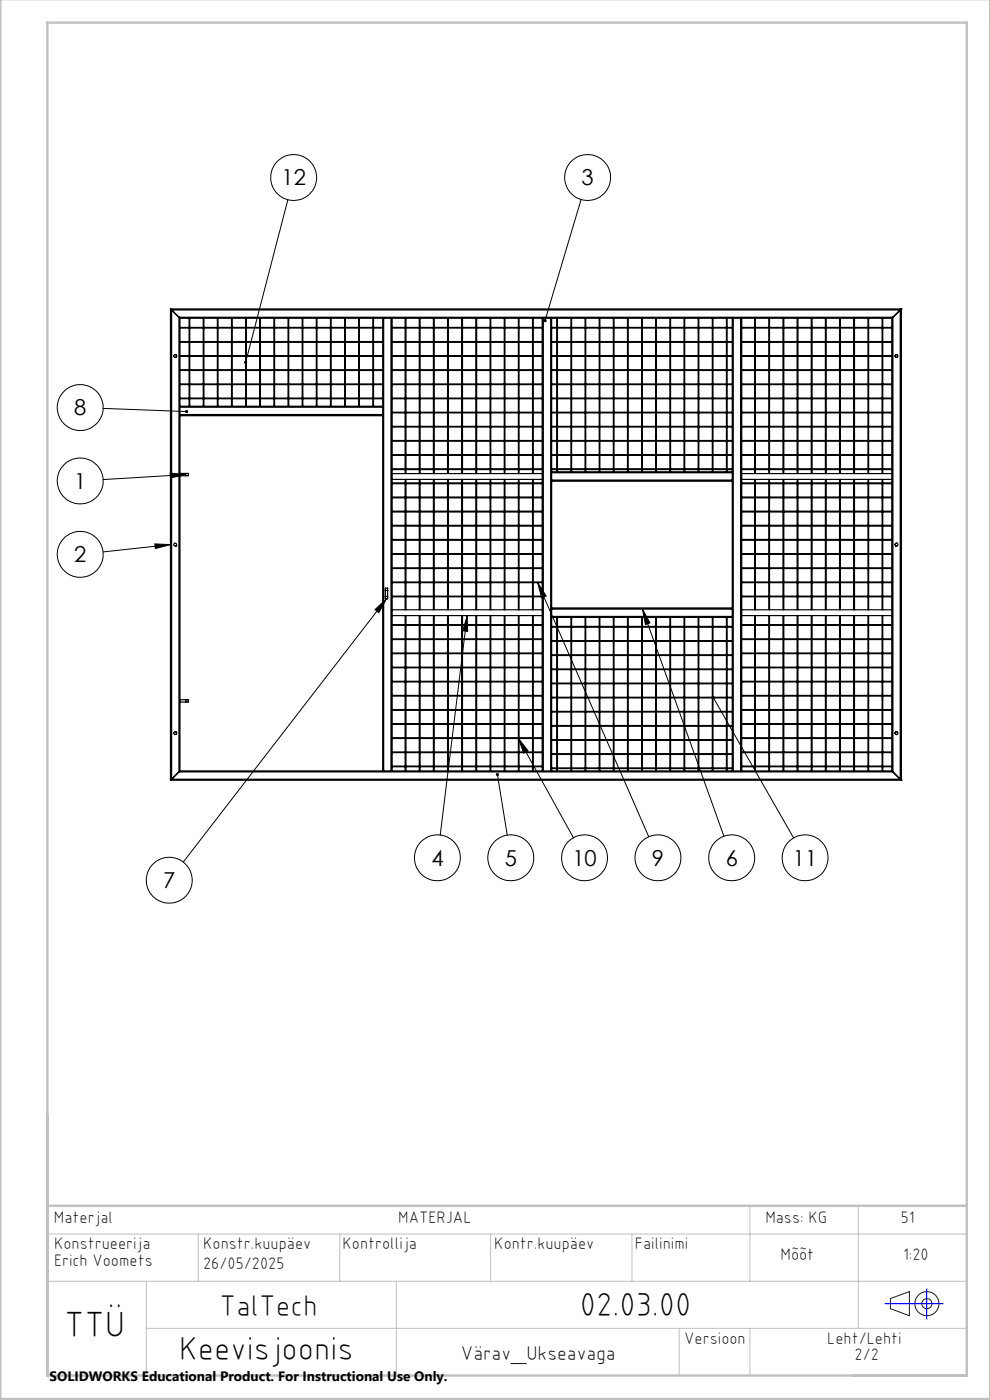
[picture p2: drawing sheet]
<svg xmlns="http://www.w3.org/2000/svg" width="210mm" height="297mm" viewBox="0 0 210 297" stroke-linecap="round" stroke-linejoin="round" font-family="sans-serif">
<defs><g id="words">
<text font-size="7.8" x="13.6" y="283.5">TTÜ</text>
<g font-size="7.1">
<text x="123" y="279.1">02.03.00</text>
<text x="38" y="288.5">Keevisjoonis</text>
</g>
<text font-size="6.3" x="46.6" y="279.1">TalTech</text>
<g font-size="4.7">
<text x="59.7" y="39.3">12</text>
<text x="123.4" y="39.3">3</text>
<text x="15.7" y="88.1">8</text>
<text x="15.7" y="103.7">1</text>
<text x="15.7" y="119.3">2</text>
<text x="91.5" y="183.7">4</text>
<text x="107.1" y="183.7">5</text>
<text x="121.4" y="183.7">10</text>
<text x="138.3" y="183.7">9</text>
<text x="153.9" y="183.7">6</text>
<text x="168.2" y="183.7">11</text>
<text x="34.6" y="188.4">7</text>
</g>
<text font-size="4.2" x="97.8" y="288.5">Värav_Ukseavaga</text>
<g font-size="3.5">
<text x="11.5" y="259.4">Materjal</text>
<text x="84.5" y="259.4">MATERJAL</text>
<text x="162.3" y="259.4">Mass: KG</text>
<text x="191.1" y="259.4">51</text>
<text x="11.5" y="265">Konstrueerija</text>
<text x="11.5" y="268.5">Erich Voomets</text>
<text x="43.1" y="269.3">26/05/2025</text>
<text x="43.1" y="265">Konstr.kuupäev</text>
<text x="72.7" y="265">Kontrollija</text>
<text x="104.9" y="265">Kontr.kuupäev</text>
<text x="134.7" y="265">Failinimi</text>
<text x="165.6" y="267.3">Mõõt</text>
<text x="191.6" y="267.3">1:20</text>
<text x="145.1" y="285.1">Versioon</text>
<text x="175.5" y="285.1">Leht/Lehti</text>
<text x="181.3" y="288.5">2/2</text>
</g>
<text font-size="2.9" x="10.5" y="292.9">SOLIDWORKS Educational Product. For Instructional Use Only.</text>
</g></defs>
<g fill="none" stroke="#000" stroke-width=".25">
<path d="M36.2 65.5l.2 .3M36.2 65.5h155M36.2 65.5v100M36.4 65.8h154.6M36.4 65.8l1.6 1.5M36.4 65.8v99.5M37.2 75.2l.3 .2-.1 .3-.2 .1M38 67.3l.2 .2M38 67.3h151.4M38 67.3v96.5M38.2 69.6h1.9M38.2 69.5h1.9"/>
<path d="M38.2 72.6h1.9M38.2 72.5h1.9M38.2 75.6h1.9M38.2 75.5h1.9M38.2 78.6h1.9M38.2 78.5h1.9M38.2 67.5v18.7M38.2 67.5h43M40.1 67.5v18.7M40.3 67.5v18.7M40.3 69.6h2.8M40.3 69.5h2.8"/>
<path d="M40.3 72.6h2.8M40.3 72.5h2.8M40.3 75.6h2.8M40.3 75.5h2.8M40.3 78.6h2.8M40.3 78.5h2.8M43.1 67.5v18.7M43.3 67.5v18.7M43.3 69.6h2.8M43.3 69.5h2.8M43.3 72.6h2.8M43.3 72.5h2.8"/>
<path d="M43.3 75.6h2.8M43.3 75.5h2.8M43.3 78.6h2.8M43.3 78.5h2.8M46.1 67.5v18.7M46.2 67.5v18.7M46.2 69.6h2.9M46.2 69.5h2.9M46.2 72.6h2.9M46.2 72.5h2.9M46.2 75.6h2.9M46.2 75.5h2.9"/>
<path d="M46.2 78.6h2.9M46.2 78.5h2.9M49.1 67.5v18.7M49.2 67.5v18.7M49.2 69.6h2.9M49.2 69.5h2.9M49.2 72.6h2.9M49.2 72.5h2.9M49.2 75.6h2.9M49.2 75.5h2.9M49.2 78.6h2.9M49.2 78.5h2.9"/>
<path d="M52.1 67.5v18.7M52.2 69.6h2.9M52.2 69.5h2.9M52.2 72.6h2.9M52.2 72.5h2.9M52.2 75.6h2.9M52.2 75.5h2.9M52.2 78.6h2.9M52.2 78.5h2.9M52.2 67.5v18.7M55.1 67.5v18.7M55.2 67.5v18.7"/>
<path d="M55.2 69.6h2.9M55.2 69.5h2.9M55.2 72.6h2.9M55.2 72.5h2.9M55.2 75.6h2.9M55.2 75.5h2.9M55.2 78.6h2.9M55.2 78.5h2.9M58.1 67.5v18.7M58.2 67.5v18.7M58.2 69.6h2.9M58.2 69.5h2.9"/>
<path d="M58.2 72.6h2.9M58.2 72.5h2.9M58.2 75.6h2.9M58.2 75.5h2.9M58.2 78.6h2.9M58.2 78.5h2.9M61.1 67.5v18.7M61.2 67.5v18.7M61.2 69.6h2.9M61.2 69.5h2.9M61.2 72.6h2.9M61.2 72.5h2.9"/>
<path d="M61.2 75.6h2.9M61.2 75.5h2.9M61.2 78.6h2.9M61.2 78.5h2.9M64.1 67.5v18.7M64.2 67.5v18.7M64.2 69.6h2.9M64.2 69.5h2.9M64.2 72.6h2.9M64.2 72.5h2.9M64.2 75.6h2.9M64.2 75.5h2.9"/>
<path d="M64.2 78.6h2.9M64.2 78.5h2.9M67.1 67.5v18.7M67.2 67.5v18.7M67.2 69.6h2.9M67.2 69.5h2.9M67.2 72.6h2.9M67.2 72.5h2.9M67.2 75.6h2.9M67.2 75.5h2.9M67.2 78.6h2.9M67.2 78.5h2.9"/>
<path d="M70.1 67.5v18.7M70.2 67.5v18.7M70.2 69.6h2.9M70.2 69.5h2.9M70.2 72.6h2.9M70.2 72.5h2.9M70.2 75.6h2.9M70.2 75.5h2.9M70.2 78.6h2.9M70.2 78.5h2.9M73.1 67.5v18.7M73.2 67.5v18.7"/>
<path d="M73.2 69.6h2.9M73.2 69.5h2.9M73.2 72.6h2.9M73.2 72.5h2.9M73.2 75.6h2.9M73.2 75.5h2.9M73.2 78.6h2.9M73.2 78.5h2.9M76.1 67.5v18.7M76.2 67.5v18.7M76.2 69.6h2.9M76.2 69.5h2.9"/>
<path d="M76.2 72.6h2.9M76.2 72.5h2.9M76.2 75.6h2.9M76.2 75.5h2.9M76.2 78.6h2.9M76.2 78.5h2.9M79.1 67.5v18.7M79.2 67.5v18.7M79.2 69.6h2M79.2 69.5h2M79.2 72.6h2M79.2 72.5h2"/>
<path d="M79.2 75.6h2M79.2 75.5h2M79.2 78.6h2M79.2 78.5h2M81.2 67.5h.2M81.2 67.5v18.7M81.4 67.5h1.5M81.4 67.5v96M82.9 67.5h.3M82.9 67.5v96M83.2 69.6h2.7M83.2 69.5h2.7"/>
<path d="M83.2 72.6h2.7M83.2 72.5h2.7M83.2 75.6h2.7M83.2 75.5h2.7M83.2 78.6h2.7M83.2 78.5h2.7M83.2 67.5h31.8M83.2 67.5v96M85.9 67.5v33M86.1 69.6h2.8M86.1 69.5h2.8M86.1 72.6h2.8"/>
<path d="M86.1 72.5h2.8M86.1 75.6h2.8M86.1 75.5h2.8M86.1 78.6h2.8M86.1 78.5h2.8M86.1 67.5v33M88.9 67.5v33M89.1 69.6h2.8M89.1 69.5h2.8M89.1 72.6h2.8M89.1 72.5h2.8M89.1 75.6h2.8"/>
<path d="M89.1 75.5h2.8M89.1 78.6h2.8M89.1 78.5h2.8M89.1 67.5v33M91.9 67.5v33M92.1 69.6h2.8M92.1 69.5h2.8M92.1 72.6h2.8M92.1 72.5h2.8M92.1 75.6h2.8M92.1 75.5h2.8M92.1 78.6h2.8"/>
<path d="M92.1 78.5h2.8M92.1 67.5v33M94.9 67.5v33M95.1 69.6h2.8M95.1 69.5h2.8M95.1 72.6h2.8M95.1 72.5h2.8M95.1 75.6h2.8M95.1 75.5h2.8M95.1 78.6h2.8M95.1 78.5h2.8M95.1 67.5v33"/>
<path d="M97.9 67.5v33M98.1 69.6h2.8M98.1 69.5h2.8M98.1 72.6h2.8M98.1 72.5h2.8M98.1 75.6h2.8M98.1 75.5h2.8M98.1 78.6h2.8M98.1 78.5h2.8M98.1 67.5v33M100.9 67.5v33M101.1 69.6h2.9"/>
<path d="M101.1 69.5h2.9M101.1 72.6h2.9M101.1 72.5h2.9M101.1 75.6h2.9M101.1 75.5h2.9M101.1 78.6h2.9M101.1 78.5h2.9M101.1 67.5v33M104 67.5v33M104.1 69.6h2.9M104.1 69.5h2.9M104.1 72.6h2.9"/>
<path d="M104.1 72.5h2.9M104.1 75.6h2.9M104.1 75.5h2.9M104.1 78.6h2.9M104.1 78.5h2.9M104.1 67.5v33M107 67.5v33M107.1 69.6h2.9M107.1 69.5h2.9M107.1 72.6h2.9M107.1 72.5h2.9M107.1 75.6h2.9"/>
<path d="M107.1 75.5h2.9M107.1 78.6h2.9M107.1 78.5h2.9M107.1 67.5v33M110 67.5v33M110.1 69.6h2.9M110.1 69.5h2.9M110.1 72.6h2.9M110.1 72.5h2.9M110.1 75.6h2.9M110.1 75.5h2.9M110.1 78.6h2.9"/>
<path d="M110.1 78.5h2.9M110.1 67.5v33M113 67.5v33M113.1 69.6h1.9M113.1 69.5h1.9M113.1 72.6h1.9M113.1 72.5h1.9M113.1 75.6h1.9M113.1 75.5h1.9M113.1 78.6h1.9M113.1 78.5h1.9M113.1 67.5v33"/>
<path d="M115 67.5h.3M115 67.5v96M115.3 67.5h1.5M115.3 67.5v96M116.8 67.5h.2M116.8 67.5v96M117 69.6h1.1M117 69.5h1.1M117 72.6h1.1M117 72.5h1.1M117 75.6h1.1M117 75.5h1.1"/>
<path d="M117 78.6h1.1M117 78.5h1.1M117 67.5v32.6M117 67.5h38.3M118.1 67.5v32.6M118.3 69.6h2.8M118.3 69.5h2.8M118.3 72.6h2.8M118.3 72.5h2.8M118.3 75.6h2.8M118.3 75.5h2.8M118.3 78.6h2.8"/>
<path d="M118.3 78.5h2.8M118.3 67.5v32.6M121.1 67.5v32.6M121.2 69.6h2.9M121.2 69.5h2.9M121.2 72.6h2.9M121.2 72.5h2.9M121.2 75.6h2.9M121.2 75.5h2.9M121.2 78.6h2.9M121.2 78.5h2.9M121.2 67.5v32.6"/>
<path d="M124.1 67.5v32.6M124.2 69.6h2.9M124.2 69.5h2.9M124.2 72.6h2.9M124.2 72.5h2.9M124.2 75.6h2.9M124.2 75.5h2.9M124.2 78.6h2.9M124.2 78.5h2.9M124.2 67.5v32.6M127.1 67.5v32.6M127.2 69.6h2.9"/>
<path d="M127.2 69.5h2.9M127.2 72.6h2.9M127.2 72.5h2.9M127.2 75.6h2.9M127.2 75.5h2.9M127.2 78.6h2.9M127.2 78.5h2.9M127.2 67.5v32.6M130.1 67.5v32.6M130.2 69.6h2.9M130.2 69.5h2.9M130.2 72.6h2.9"/>
<path d="M130.2 72.5h2.9M130.2 75.6h2.9M130.2 75.5h2.9M130.2 78.6h2.9M130.2 78.5h2.9M130.2 67.5v32.6M133.1 67.5v32.6M133.2 69.6h2.9M133.2 69.5h2.9M133.2 72.6h2.9M133.2 72.5h2.9M133.2 75.6h2.9"/>
<path d="M133.2 75.5h2.9M133.2 78.6h2.9M133.2 78.5h2.9M133.2 67.5v32.6M136.1 67.5v32.6M136.2 69.6h2.9M136.2 69.5h2.9M136.2 72.6h2.9M136.2 72.5h2.9M136.2 75.6h2.9M136.2 75.5h2.9M136.2 78.6h2.9"/>
<path d="M136.2 78.5h2.9M136.2 67.5v32.6M139.1 67.5v32.6M139.2 69.6h2.9M139.2 69.5h2.9M139.2 72.6h2.9M139.2 72.5h2.9M139.2 75.6h2.9M139.2 75.5h2.9M139.2 78.6h2.9M139.2 78.5h2.9M139.2 67.5v32.6"/>
<path d="M142.1 67.5v32.6M142.2 69.6h2.9M142.2 69.5h2.9M142.2 72.6h2.9M142.2 72.5h2.9M142.2 75.6h2.9M142.2 75.5h2.9M142.2 78.6h2.9M142.2 78.5h2.9M142.2 67.5v32.6M145.1 67.5v32.6M145.2 69.6h2.9"/>
<path d="M145.2 69.5h2.9M145.2 72.6h2.9M145.2 72.5h2.9M145.2 75.6h2.9M145.2 75.5h2.9M145.2 78.6h2.9M145.2 78.5h2.9M145.2 67.5v32.6M148.1 67.5v32.6M148.2 69.6h2.9M148.2 69.5h2.9M148.2 72.6h2.9"/>
<path d="M148.2 72.5h2.9M148.2 75.6h2.9M148.2 75.5h2.9M148.2 78.6h2.9M148.2 78.5h2.9M148.2 67.5v32.6M151.1 67.5v32.6M151.2 69.6h2.9M151.2 69.5h2.9M151.2 72.6h2.9M151.2 72.5h2.9M151.2 75.6h2.9"/>
<path d="M151.2 75.5h2.9M151.2 78.6h2.9M151.2 78.5h2.9M151.2 67.5v32.6M154.1 67.5v32.6M154.2 69.6h1.1M154.2 69.5h1.1M154.2 72.6h1.1M154.2 72.5h1.1M154.2 75.6h1.1M154.2 75.5h1.1M154.2 78.6h1.1"/>
<path d="M154.2 78.5h1.1M154.2 67.5v32.6M155.3 67.5h.2M155.3 67.5v32.6M155.5 67.5h1.6M155.5 67.5v96M157.1 67.5h.2M157.1 67.5v96M157.3 69.6h2.8M157.3 69.5h2.8M157.3 72.6h2.8M157.3 72.5h2.8"/>
<path d="M157.3 75.6h2.8M157.3 75.5h2.8M157.3 78.6h2.8M157.3 78.5h2.8M157.3 67.5h31.9M157.3 67.5v96M160.1 67.5v33M160.2 69.6h2.9M160.2 69.5h2.9M160.2 72.6h2.9M160.2 72.5h2.9M160.2 75.6h2.9"/>
<path d="M160.2 75.5h2.9M160.2 78.6h2.9M160.2 78.5h2.9M160.2 67.5v33M163.1 67.5v33M163.2 69.6h2.9M163.2 69.5h2.9M163.2 72.6h2.9M163.2 72.5h2.9M163.2 75.6h2.9M163.2 75.5h2.9M163.2 78.6h2.9"/>
<path d="M163.2 78.5h2.9M163.2 67.5v33M166.1 67.5v33M166.3 69.6h2.8M166.3 69.5h2.8M166.3 72.6h2.8M166.3 72.5h2.8M166.3 75.6h2.8M166.3 75.5h2.8M166.3 78.6h2.8M166.3 78.5h2.8M166.3 67.5v33"/>
<path d="M169.1 67.5v33M169.3 69.6h2.8M169.3 69.5h2.8M169.3 72.6h2.8M169.3 72.5h2.8M169.3 75.6h2.8M169.3 75.5h2.8M169.3 78.6h2.8M169.3 78.5h2.8M169.3 67.5v33M172.1 67.5v33M172.3 69.6h2.8"/>
<path d="M172.3 69.5h2.8M172.3 72.6h2.8M172.3 72.5h2.8M172.3 75.6h2.8M172.3 75.5h2.8M172.3 78.6h2.8M172.3 78.5h2.8M172.3 67.5v33M175.1 67.5v33M175.3 69.6h2.8M175.3 69.5h2.8M175.3 72.6h2.8"/>
<path d="M175.3 72.5h2.8M175.3 75.6h2.8M175.3 75.5h2.8M175.3 78.6h2.8M175.3 78.5h2.8M175.3 67.5v33M178.1 67.5v33M178.3 69.6h2.8M178.3 69.5h2.8M178.3 72.6h2.8M178.3 72.5h2.8M178.3 75.6h2.8"/>
<path d="M178.3 75.5h2.8M178.3 78.6h2.8M178.3 78.5h2.8M178.3 67.5v33M181.1 67.5v33M181.3 69.6h2.8M181.3 69.5h2.8M181.3 72.6h2.8M181.3 72.5h2.8M181.3 75.6h2.8M181.3 75.5h2.8M181.3 78.6h2.8"/>
<path d="M181.3 78.5h2.8M181.3 67.5v33M184.1 67.5v33M184.3 69.6h2.8M184.3 69.5h2.8M184.3 72.6h2.8M184.3 72.5h2.8M184.3 75.6h2.8M184.3 75.5h2.8M184.3 78.6h2.8M184.3 78.5h2.8M184.3 67.5v33"/>
<path d="M187.1 67.5v33M187.3 69.6h1.9M187.3 69.5h1.9M187.3 72.6h1.9M187.3 72.5h1.9M187.3 75.6h1.9M187.3 75.5h1.9M187.3 78.6h1.9M187.3 78.5h1.9M187.3 67.5v33M189.2 67.5v96M189.4 67.3l-.2 .2"/>
<path d="M189.4 67.3v96.5M190 75.8h.1M190 75.8h.2M190.2 75.2h-.1a.3 .3 0 0 0-.2 .3 .3 .3 0 0 0 .1 .3M191 65.8l-1.6 1.5M191 65.8v99.5M191.2 65.5l-.2 .3M191.2 65.5h.1M191.2 65.5v100M38.2 86.2v.2M38.2 87.9v.3M38.2 81.6h1.9"/>
<path d="M38.2 81.5h1.9M38.2 84.6h1.9M38.2 84.5h1.9M38.2 86.4h43M38.2 86.2h43M38.2 88.2h43M38.2 87.9h43M38.2 86.4v1.5M38.2 88.2v75.3M40.3 81.6h2.8M40.3 81.5h2.8M40.3 84.6h2.8"/>
<path d="M40.3 84.5h2.8M43.3 81.6h2.8M43.3 81.5h2.8M43.3 84.6h2.8M43.3 84.5h2.8M46.2 81.6h2.9M46.2 81.5h2.9M46.2 84.6h2.9M46.2 84.5h2.9M49.2 81.6h2.9M49.2 81.5h2.9M49.2 84.6h2.9"/>
<path d="M49.2 84.5h2.9M52.2 81.6h2.9M52.2 81.5h2.9M52.2 84.6h2.9M52.2 84.5h2.9M55.2 81.6h2.9M55.2 81.5h2.9M55.2 84.6h2.9M55.2 84.5h2.9M58.2 81.6h2.9M58.2 81.5h2.9M58.2 84.6h2.9"/>
<path d="M58.2 84.5h2.9M61.2 81.6h2.9M61.2 81.5h2.9M61.2 84.6h2.9M61.2 84.5h2.9M64.2 81.6h2.9M64.2 81.5h2.9M64.2 84.6h2.9M64.2 84.5h2.9M67.2 81.6h2.9M67.2 81.5h2.9M67.2 84.6h2.9"/>
<path d="M67.2 84.5h2.9M70.2 81.6h2.9M70.2 81.5h2.9M70.2 84.6h2.9M70.2 84.5h2.9M73.2 81.6h2.9M73.2 81.5h2.9M73.2 84.6h2.9M73.2 84.5h2.9M76.2 81.6h2.9M76.2 81.5h2.9M76.2 84.6h2.9"/>
<path d="M76.2 84.5h2.9M79.2 81.6h2M79.2 81.5h2M79.2 84.6h2M79.2 84.5h2M81.2 86.2v.2M81.2 87.9v.3M81.2 86.4v1.5M81.2 88.2v75.3M83.2 81.6h2.7M83.2 81.5h2.7M83.2 84.6h2.7"/>
<path d="M83.2 84.5h2.7M83.2 87.6h2.7M83.2 87.5h2.7M83.2 90.6h2.7M83.2 90.4h2.7M83.2 93.6h2.7M83.2 93.4h2.7M83.2 96.6h2.7M83.2 96.4h2.7M83.2 99.6h2.7M83.2 99.4h2.7M86.1 81.6h2.8"/>
<path d="M86.1 81.5h2.8M86.1 84.6h2.8M86.1 84.5h2.8M86.1 87.6h2.8M86.1 87.5h2.8M86.1 90.6h2.8M86.1 90.4h2.8M86.1 93.6h2.8M86.1 93.4h2.8M86.1 96.6h2.8M86.1 96.4h2.8M86.1 99.6h2.8"/>
<path d="M86.1 99.4h2.8M89.1 81.6h2.8M89.1 81.5h2.8M89.1 84.6h2.8M89.1 84.5h2.8M89.1 87.6h2.8M89.1 87.5h2.8M89.1 90.6h2.8M89.1 90.4h2.8M89.1 93.6h2.8M89.1 93.4h2.8M89.1 96.6h2.8"/>
<path d="M89.1 96.4h2.8M89.1 99.6h2.8M89.1 99.4h2.8M92.1 81.6h2.8M92.1 81.5h2.8M92.1 84.6h2.8M92.1 84.5h2.8M92.1 87.6h2.8M92.1 87.5h2.8M92.1 90.6h2.8M92.1 90.4h2.8M92.1 93.6h2.8"/>
<path d="M92.1 93.4h2.8M92.1 96.6h2.8M92.1 96.4h2.8M92.1 99.6h2.8M92.1 99.4h2.8M95.1 81.6h2.8M95.1 81.5h2.8M95.1 84.6h2.8M95.1 84.5h2.8M95.1 87.6h2.8M95.1 87.5h2.8M95.1 90.6h2.8"/>
<path d="M95.1 90.4h2.8M95.1 93.6h2.8M95.1 93.4h2.8M95.1 96.6h2.8M95.1 96.4h2.8M95.1 99.6h2.8M95.1 99.4h2.8M98.1 81.6h2.8M98.1 81.5h2.8M98.1 84.6h2.8M98.1 84.5h2.8M98.1 87.6h2.8"/>
<path d="M98.1 87.5h2.8M98.1 90.6h2.8M98.1 90.4h2.8M98.1 93.6h2.8M98.1 93.4h2.8M98.1 96.6h2.8M98.1 96.4h2.8M98.1 99.6h2.8M98.1 99.4h2.8M101.1 81.6h2.9M101.1 81.5h2.9M101.1 84.6h2.9"/>
<path d="M101.1 84.5h2.9M101.1 87.6h2.9M101.1 87.5h2.9M101.1 90.6h2.9M101.1 90.4h2.9M101.1 93.6h2.9M101.1 93.4h2.9M101.1 96.6h2.9M101.1 96.4h2.9M101.1 99.6h2.9M101.1 99.4h2.9M104.1 81.6h2.9"/>
<path d="M104.1 81.5h2.9M104.1 84.6h2.9M104.1 84.5h2.9M104.1 87.6h2.9M104.1 87.5h2.9M104.1 90.6h2.9M104.1 90.4h2.9M104.1 93.6h2.9M104.1 93.4h2.9M104.1 96.6h2.9M104.1 96.4h2.9M104.1 99.6h2.9"/>
<path d="M104.1 99.4h2.9M107.1 81.6h2.9M107.1 81.5h2.9M107.1 84.6h2.9M107.1 84.5h2.9M107.1 87.6h2.9M107.1 87.5h2.9M107.1 90.6h2.9M107.1 90.4h2.9M107.1 93.6h2.9M107.1 93.4h2.9M107.1 96.6h2.9"/>
<path d="M107.1 96.4h2.9M107.1 99.6h2.9M107.1 99.4h2.9M110.1 81.6h2.9M110.1 81.5h2.9M110.1 84.6h2.9M110.1 84.5h2.9M110.1 87.6h2.9M110.1 87.5h2.9M110.1 90.6h2.9M110.1 90.4h2.9M110.1 93.6h2.9"/>
<path d="M110.1 93.4h2.9M110.1 96.6h2.9M110.1 96.4h2.9M110.1 99.6h2.9M110.1 99.4h2.9M113.1 81.6h1.9M113.1 81.5h1.9M113.1 84.6h1.9M113.1 84.5h1.9M113.1 87.6h1.9M113.1 87.5h1.9M113.1 90.6h1.9"/>
<path d="M113.1 90.4h1.9M113.1 93.6h1.9M113.1 93.4h1.9M113.1 96.6h1.9M113.1 96.4h1.9M113.1 99.6h1.9M113.1 99.4h1.9M117 81.6h1.1M117 81.5h1.1M117 84.6h1.1M117 84.5h1.1M117 87.6h1.1"/>
<path d="M117 87.5h1.1M117 90.6h1.1M117 90.4h1.1M117 93.6h1.1M117 93.4h1.1M117 96.6h1.1M117 96.4h1.1M117 99.6h1.1M117 99.4h1.1M118.3 81.6h2.8M118.3 81.5h2.8M118.3 84.6h2.8"/>
<path d="M118.3 84.5h2.8M118.3 87.6h2.8M118.3 87.5h2.8M118.3 90.6h2.8M118.3 90.4h2.8M118.3 93.6h2.8M118.3 93.4h2.8M118.3 96.6h2.8M118.3 96.4h2.8M118.3 99.6h2.8M118.3 99.4h2.8M121.2 81.6h2.9"/>
<path d="M121.2 81.5h2.9M121.2 84.6h2.9M121.2 84.5h2.9M121.2 87.6h2.9M121.2 87.5h2.9M121.2 90.6h2.9M121.2 90.4h2.9M121.2 93.6h2.9M121.2 93.4h2.9M121.2 96.6h2.9M121.2 96.4h2.9M121.2 99.6h2.9"/>
<path d="M121.2 99.4h2.9M124.2 81.6h2.9M124.2 81.5h2.9M124.2 84.6h2.9M124.2 84.5h2.9M124.2 87.6h2.9M124.2 87.5h2.9M124.2 90.6h2.9M124.2 90.4h2.9M124.2 93.6h2.9M124.2 93.4h2.9M124.2 96.6h2.9"/>
<path d="M124.2 96.4h2.9M124.2 99.6h2.9M124.2 99.4h2.9M127.2 81.6h2.9M127.2 81.5h2.9M127.2 84.6h2.9M127.2 84.5h2.9M127.2 87.6h2.9M127.2 87.5h2.9M127.2 90.6h2.9M127.2 90.4h2.9M127.2 93.6h2.9"/>
<path d="M127.2 93.4h2.9M127.2 96.6h2.9M127.2 96.4h2.9M127.2 99.6h2.9M127.2 99.4h2.9M130.2 81.6h2.9M130.2 81.5h2.9M130.2 84.6h2.9M130.2 84.5h2.9M130.2 87.6h2.9M130.2 87.5h2.9M130.2 90.6h2.9"/>
<path d="M130.2 90.4h2.9M130.2 93.6h2.9M130.2 93.4h2.9M130.2 96.6h2.9M130.2 96.4h2.9M130.2 99.6h2.9M130.2 99.4h2.9M133.2 81.6h2.9M133.2 81.5h2.9M133.2 84.6h2.9M133.2 84.5h2.9M133.2 87.6h2.9"/>
<path d="M133.2 87.5h2.9M133.2 90.6h2.9M133.2 90.4h2.9M133.2 93.6h2.9M133.2 93.4h2.9M133.2 96.6h2.9M133.2 96.4h2.9M133.2 99.6h2.9M133.2 99.4h2.9M136.2 81.6h2.9M136.2 81.5h2.9M136.2 84.6h2.9"/>
<path d="M136.2 84.5h2.9M136.2 87.6h2.9M136.2 87.5h2.9M136.2 90.6h2.9M136.2 90.4h2.9M136.2 93.6h2.9M136.2 93.4h2.9M136.2 96.6h2.9M136.2 96.4h2.9M136.2 99.6h2.9M136.2 99.4h2.9M139.2 81.6h2.9"/>
<path d="M139.2 81.5h2.9M139.2 84.6h2.9M139.2 84.5h2.9M139.2 87.6h2.9M139.2 87.5h2.9M139.2 90.6h2.9M139.2 90.4h2.9M139.2 93.6h2.9M139.2 93.4h2.9M139.2 96.6h2.9M139.2 96.4h2.9M139.2 99.6h2.9"/>
<path d="M139.2 99.4h2.9M142.2 81.6h2.9M142.2 81.5h2.9M142.2 84.6h2.9M142.2 84.5h2.9M142.2 87.6h2.9M142.2 87.5h2.9M142.2 90.6h2.9M142.2 90.4h2.9M142.2 93.6h2.9M142.2 93.4h2.9M142.2 96.6h2.9"/>
<path d="M142.2 96.4h2.9M142.2 99.6h2.9M142.2 99.4h2.9M145.2 81.6h2.9M145.2 81.5h2.9M145.2 84.6h2.9M145.2 84.5h2.9M145.2 87.6h2.9M145.2 87.5h2.9M145.2 90.6h2.9M145.2 90.4h2.9M145.2 93.6h2.9"/>
<path d="M145.2 93.4h2.9M145.2 96.6h2.9M145.2 96.4h2.9M145.2 99.6h2.9M145.2 99.4h2.9M148.2 81.6h2.9M148.2 81.5h2.9M148.2 84.6h2.9M148.2 84.5h2.9M148.2 87.6h2.9M148.2 87.5h2.9M148.2 90.6h2.9"/>
<path d="M148.2 90.4h2.9M148.2 93.6h2.9M148.2 93.4h2.9M148.2 96.6h2.9M148.2 96.4h2.9M148.2 99.6h2.9M148.2 99.4h2.9M151.2 81.6h2.9M151.2 81.5h2.9M151.2 84.6h2.9M151.2 84.5h2.9M151.2 87.6h2.9"/>
<path d="M151.2 87.5h2.9M151.2 90.6h2.9M151.2 90.4h2.9M151.2 93.6h2.9M151.2 93.4h2.9M151.2 96.6h2.9M151.2 96.4h2.9M151.2 99.6h2.9M151.2 99.4h2.9M154.2 81.6h1.1M154.2 81.5h1.1M154.2 84.6h1.1"/>
<path d="M154.2 84.5h1.1M154.2 87.6h1.1M154.2 87.5h1.1M154.2 90.6h1.1M154.2 90.4h1.1M154.2 93.6h1.1M154.2 93.4h1.1M154.2 96.6h1.1M154.2 96.4h1.1M154.2 99.6h1.1M154.2 99.4h1.1M157.3 81.6h2.8"/>
<path d="M157.3 81.5h2.8M157.3 84.6h2.8M157.3 84.5h2.8M157.3 87.6h2.8M157.3 87.5h2.8M157.3 90.6h2.8M157.3 90.4h2.8M157.3 93.6h2.8M157.3 93.4h2.8M157.3 96.6h2.8M157.3 96.4h2.8M157.3 99.6h2.8"/>
<path d="M157.3 99.4h2.8M160.2 81.6h2.9M160.2 81.5h2.9M160.2 84.6h2.9M160.2 84.5h2.9M160.2 87.6h2.9M160.2 87.5h2.9M160.2 90.6h2.9M160.2 90.4h2.9M160.2 93.6h2.9M160.2 93.4h2.9M160.2 96.6h2.9"/>
<path d="M160.2 96.4h2.9M160.2 99.6h2.9M160.2 99.4h2.9M163.2 81.6h2.9M163.2 81.5h2.9M163.2 84.6h2.9M163.2 84.5h2.9M163.2 87.6h2.9M163.2 87.5h2.9M163.2 90.6h2.9M163.2 90.4h2.9M163.2 93.6h2.9"/>
<path d="M163.2 93.4h2.9M163.2 96.6h2.9M163.2 96.4h2.9M163.2 99.6h2.9M163.2 99.4h2.9M166.3 81.6h2.8M166.3 81.5h2.8M166.3 84.6h2.8M166.3 84.5h2.8M166.3 87.6h2.8M166.3 87.5h2.8M166.3 90.6h2.8"/>
<path d="M166.3 90.4h2.8M166.3 93.6h2.8M166.3 93.4h2.8M166.3 96.6h2.8M166.3 96.4h2.8M166.3 99.6h2.8M166.3 99.4h2.8M169.3 81.6h2.8M169.3 81.5h2.8M169.3 84.6h2.8M169.3 84.5h2.8M169.3 87.6h2.8"/>
<path d="M169.3 87.5h2.8M169.3 90.6h2.8M169.3 90.4h2.8M169.3 93.6h2.8M169.3 93.4h2.8M169.3 96.6h2.8M169.3 96.4h2.8M169.3 99.6h2.8M169.3 99.4h2.8M172.3 81.6h2.8M172.3 81.5h2.8M172.3 84.6h2.8"/>
<path d="M172.3 84.5h2.8M172.3 87.6h2.8M172.3 87.5h2.8M172.3 90.6h2.8M172.3 90.4h2.8M172.3 93.6h2.8M172.3 93.4h2.8M172.3 96.6h2.8M172.3 96.4h2.8M172.3 99.6h2.8M172.3 99.4h2.8M175.3 81.6h2.8"/>
<path d="M175.3 81.5h2.8M175.3 84.6h2.8M175.3 84.5h2.8M175.3 87.6h2.8M175.3 87.5h2.8M175.3 90.6h2.8M175.3 90.4h2.8M175.3 93.6h2.8M175.3 93.4h2.8M175.3 96.6h2.8M175.3 96.4h2.8M175.3 99.6h2.8"/>
<path d="M175.3 99.4h2.8M178.3 81.6h2.8M178.3 81.5h2.8M178.3 84.6h2.8M178.3 84.5h2.8M178.3 87.6h2.8M178.3 87.5h2.8M178.3 90.6h2.8M178.3 90.4h2.8M178.3 93.6h2.8M178.3 93.4h2.8M178.3 96.6h2.8"/>
<path d="M178.3 96.4h2.8M178.3 99.6h2.8M178.3 99.4h2.8M181.3 81.6h2.8M181.3 81.5h2.8M181.3 84.6h2.8M181.3 84.5h2.8M181.3 87.6h2.8M181.3 87.5h2.8M181.3 90.6h2.8M181.3 90.4h2.8M181.3 93.6h2.8"/>
<path d="M181.3 93.4h2.8M181.3 96.6h2.8M181.3 96.4h2.8M181.3 99.6h2.8M181.3 99.4h2.8M184.3 81.6h2.8M184.3 81.5h2.8M184.3 84.6h2.8M184.3 84.5h2.8M184.3 87.6h2.8M184.3 87.5h2.8M184.3 90.6h2.8"/>
<path d="M184.3 90.4h2.8M184.3 93.6h2.8M184.3 93.4h2.8M184.3 96.6h2.8M184.3 96.4h2.8M184.3 99.6h2.8M184.3 99.4h2.8M187.3 81.6h1.9M187.3 81.5h1.9M187.3 84.6h1.9M187.3 84.5h1.9M187.3 87.6h1.9"/>
<path d="M187.3 87.5h1.9M187.3 90.6h1.9M187.3 90.4h1.9M187.3 93.6h1.9M187.3 93.4h1.9M187.3 96.6h1.9M187.3 96.4h1.9M187.3 99.6h1.9M187.3 99.4h1.9M37.2 115.8h.1M37.3 115.8h.1M38.2 100.9h1.2"/>
<path d="M38.2 100.4h1.2M39.4 100.4h.5v.5h-.5M39.4 100.4v.5M83.2 102.6h2.7M83.2 102.4h2.7M83.2 105.6h2.7M83.2 105.4h2.7M83.2 108.6h2.7M83.2 108.4h2.7M83.2 111.6h2.7M83.2 111.4h2.7M83.2 117.6h2.7"/>
<path d="M83.2 117.5h2.7M83.2 114.6h2.7M83.2 114.4h2.7M83.2 100.5h31.8M83.2 101.7h31.8M85.9 101.7v27.7M86.1 101.7v27.7M86.1 102.6h2.8M86.1 102.4h2.8M86.1 105.6h2.8M86.1 105.4h2.8M86.1 108.6h2.8"/>
<path d="M86.1 108.4h2.8M86.1 111.6h2.8M86.1 111.4h2.8M86.1 117.6h2.8M86.1 117.5h2.8M86.1 114.6h2.8M86.1 114.4h2.8M88.9 101.7v27.7M89.1 101.7v27.7M89.1 102.6h2.8M89.1 102.4h2.8M89.1 105.6h2.8"/>
<path d="M89.1 105.4h2.8M89.1 108.6h2.8M89.1 108.4h2.8M89.1 111.6h2.8M89.1 111.4h2.8M89.1 117.6h2.8M89.1 117.5h2.8M89.1 114.6h2.8M89.1 114.4h2.8M91.9 101.7v27.7M92.1 101.7v27.7M92.1 102.6h2.8"/>
<path d="M92.1 102.4h2.8M92.1 105.6h2.8M92.1 105.4h2.8M92.1 108.6h2.8M92.1 108.4h2.8M92.1 111.6h2.8M92.1 111.4h2.8M92.1 117.6h2.8M92.1 117.5h2.8M92.1 114.6h2.8M92.1 114.4h2.8M94.9 101.7v27.7"/>
<path d="M95.1 101.7v27.7M95.1 102.6h2.8M95.1 102.4h2.8M95.1 105.6h2.8M95.1 105.4h2.8M95.1 108.6h2.8M95.1 108.4h2.8M95.1 111.6h2.8M95.1 111.4h2.8M95.1 117.6h2.8M95.1 117.5h2.8M95.1 114.6h2.8"/>
<path d="M95.1 114.4h2.8M97.9 101.7v27.7M98.1 101.7v27.7M98.1 102.6h2.8M98.1 102.4h2.8M98.1 105.6h2.8M98.1 105.4h2.8M98.1 108.6h2.8M98.1 108.4h2.8M98.1 111.6h2.8M98.1 111.4h2.8M98.1 117.6h2.8"/>
<path d="M98.1 117.5h2.8M98.1 114.6h2.8M98.1 114.4h2.8M100.9 101.7v27.7M101.1 101.7v27.7M101.1 102.6h2.9M101.1 102.4h2.9M101.1 105.6h2.9M101.1 105.4h2.9M101.1 108.6h2.9M101.1 108.4h2.9M101.1 111.6h2.9"/>
<path d="M101.1 111.4h2.9M101.1 117.6h2.9M101.1 117.5h2.9M101.1 114.6h2.9M101.1 114.4h2.9M104 101.7v27.7M104.1 101.7v27.7M104.1 102.6h2.9M104.1 102.4h2.9M104.1 105.6h2.9M104.1 105.4h2.9M104.1 108.6h2.9"/>
<path d="M104.1 108.4h2.9M104.1 111.6h2.9M104.1 111.4h2.9M104.1 117.6h2.9M104.1 117.5h2.9M104.1 114.6h2.9M104.1 114.4h2.9M107 101.7v27.7M107.1 101.7v27.7M107.1 102.6h2.9M107.1 102.4h2.9M107.1 105.6h2.9"/>
<path d="M107.1 105.4h2.9M107.1 108.6h2.9M107.1 108.4h2.9M107.1 111.6h2.9M107.1 111.4h2.9M107.1 117.6h2.9M107.1 117.5h2.9M107.1 114.6h2.9M107.1 114.4h2.9M110 101.7v27.7M110.1 101.7v27.7M110.1 102.6h2.9"/>
<path d="M110.1 102.4h2.9M110.1 105.6h2.9M110.1 105.4h2.9M110.1 108.6h2.9M110.1 108.4h2.9M110.1 111.6h2.9M110.1 111.4h2.9M110.1 117.6h2.9M110.1 117.5h2.9M110.1 114.6h2.9M110.1 114.4h2.9M113 101.7v27.7"/>
<path d="M113.1 101.7v27.7M113.1 102.6h1.9M113.1 102.4h1.9M113.1 105.6h1.9M113.1 105.4h1.9M113.1 108.6h1.9M113.1 108.4h1.9M113.1 111.6h1.9M113.1 111.4h1.9M113.1 117.6h1.9M113.1 117.5h1.9M113.1 114.6h1.9"/>
<path d="M113.1 114.4h1.9M117 100.1v.2M117 101.8v.3M117 100.3v1.5M117 102.1v26.9M117 100.3h38.3M117 100.1h38.3M117 101.8h38.3M117 102.1h38.3M155.3 100.1v.2M155.3 101.8v.3M155.3 100.3v1.5"/>
<path d="M155.3 102.1v26.9M157.3 102.6h2.8M157.3 102.4h2.8M157.3 105.6h2.8M157.3 105.4h2.8M157.3 108.6h2.8M157.3 108.4h2.8M157.3 111.6h2.8M157.3 111.4h2.8M157.3 117.6h2.8M157.3 117.5h2.8M157.3 114.6h2.8"/>
<path d="M157.3 114.4h2.8M157.3 100.5h31.9M157.3 101.7h31.9M160.1 101.7v27.7M160.2 101.7v27.7M160.2 102.6h2.9M160.2 102.4h2.9M160.2 105.6h2.9M160.2 105.4h2.9M160.2 108.6h2.9M160.2 108.4h2.9M160.2 111.6h2.9"/>
<path d="M160.2 111.4h2.9M160.2 117.6h2.9M160.2 117.5h2.9M160.2 114.6h2.9M160.2 114.4h2.9M163.1 101.7v27.7M163.2 101.7v27.7M163.2 102.6h2.9M163.2 102.4h2.9M163.2 105.6h2.9M163.2 105.4h2.9M163.2 108.6h2.9"/>
<path d="M163.2 108.4h2.9M163.2 111.6h2.9M163.2 111.4h2.9M163.2 117.6h2.9M163.2 117.5h2.9M163.2 114.6h2.9M163.2 114.4h2.9M166.1 101.7v27.7M166.3 101.7v27.7M166.3 102.6h2.8M166.3 102.4h2.8M166.3 105.6h2.8"/>
<path d="M166.3 105.4h2.8M166.3 108.6h2.8M166.3 108.4h2.8M166.3 111.6h2.8M166.3 111.4h2.8M166.3 117.6h2.8M166.3 117.5h2.8M166.3 114.6h2.8M166.3 114.4h2.8M169.1 101.7v27.7M169.3 101.7v27.7M169.3 102.6h2.8"/>
<path d="M169.3 102.4h2.8M169.3 105.6h2.8M169.3 105.4h2.8M169.3 108.6h2.8M169.3 108.4h2.8M169.3 111.6h2.8M169.3 111.4h2.8M169.3 117.6h2.8M169.3 117.5h2.8M169.3 114.6h2.8M169.3 114.4h2.8M172.1 101.7v27.7"/>
<path d="M172.3 101.7v27.7M172.3 102.6h2.8M172.3 102.4h2.8M172.3 105.6h2.8M172.3 105.4h2.8M172.3 108.6h2.8M172.3 108.4h2.8M172.3 111.6h2.8M172.3 111.4h2.8M172.3 117.6h2.8M172.3 117.5h2.8M172.3 114.6h2.8"/>
<path d="M172.3 114.4h2.8M175.1 101.7v27.7M175.3 101.7v27.7M175.3 102.6h2.8M175.3 102.4h2.8M175.3 105.6h2.8M175.3 105.4h2.8M175.3 108.6h2.8M175.3 108.4h2.8M175.3 111.6h2.8M175.3 111.4h2.8M175.3 117.6h2.8"/>
<path d="M175.3 117.5h2.8M175.3 114.6h2.8M175.3 114.4h2.8M178.1 101.7v27.7M178.3 101.7v27.7M178.3 102.6h2.8M178.3 102.4h2.8M178.3 105.6h2.8M178.3 105.4h2.8M178.3 108.6h2.8M178.3 108.4h2.8M178.3 111.6h2.8"/>
<path d="M178.3 111.4h2.8M178.3 117.6h2.8M178.3 117.5h2.8M178.3 114.6h2.8M178.3 114.4h2.8M181.1 101.7v27.7M181.3 101.7v27.7M181.3 102.6h2.8M181.3 102.4h2.8M181.3 105.6h2.8M181.3 105.4h2.8M181.3 108.6h2.8"/>
<path d="M181.3 108.4h2.8M181.3 111.6h2.8M181.3 111.4h2.8M181.3 117.6h2.8M181.3 117.5h2.8M181.3 114.6h2.8M181.3 114.4h2.8M184.1 101.7v27.7M184.3 101.7v27.7M184.3 102.6h2.8M184.3 102.4h2.8M184.3 105.6h2.8"/>
<path d="M184.3 105.4h2.8M184.3 108.6h2.8M184.3 108.4h2.8M184.3 111.6h2.8M184.3 111.4h2.8M184.3 117.6h2.8M184.3 117.5h2.8M184.3 114.6h2.8M184.3 114.4h2.8M187.1 101.7v27.7M187.3 101.7v27.7M187.3 102.6h1.9"/>
<path d="M187.3 102.4h1.9M187.3 105.6h1.9M187.3 105.4h1.9M187.3 108.6h1.9M187.3 108.4h1.9M187.3 111.6h1.9M187.3 111.4h1.9M187.3 117.6h1.9M187.3 117.5h1.9M187.3 114.6h1.9M187.3 114.4h1.9M190 115.8h.1"/>
<path d="M190 115.8h.2M190.2 115.2h-.1a.3 .3 0 0 0-.2 .3 .3 .3 0 0 0 .1 .3M81.7 126.5v.5h.5v-.5M81.7 125.3v-.5h.5v.5M81.7 126.5h.5M81.7 125.3v1.2M81.7 125.3h.5M82.2 125.3v1.2M83.2 132.7h2.7M83.2 132.5h2.7M83.2 135.7h2.7M83.2 135.5h2.7"/>
<path d="M83.2 138.7h2.7M83.2 138.5h2.7M83.2 126.6h2.7M83.2 126.5h2.7M83.2 120.6h2.7M83.2 120.5h2.7M83.2 123.6h2.7M83.2 123.5h2.7M83.2 129.4h31.8M83.2 130.6h31.8M85.9 130.6v32.9M86.1 132.7h2.8"/>
<path d="M86.1 132.5h2.8M86.1 135.7h2.8M86.1 135.5h2.8M86.1 138.7h2.8M86.1 138.5h2.8M86.1 130.6v32.9M86.1 126.6h2.8M86.1 126.5h2.8M86.1 120.6h2.8M86.1 120.5h2.8M86.1 123.6h2.8M86.1 123.5h2.8"/>
<path d="M88.9 130.6v32.9M89.1 132.7h2.8M89.1 132.5h2.8M89.1 135.7h2.8M89.1 135.5h2.8M89.1 138.7h2.8M89.1 138.5h2.8M89.1 130.6v32.9M89.1 126.6h2.8M89.1 126.5h2.8M89.1 120.6h2.8M89.1 120.5h2.8"/>
<path d="M89.1 123.6h2.8M89.1 123.5h2.8M91.9 130.6v32.9M92.1 132.7h2.8M92.1 132.5h2.8M92.1 135.7h2.8M92.1 135.5h2.8M92.1 138.7h2.8M92.1 138.5h2.8M92.1 130.6v32.9M92.1 126.6h2.8M92.1 126.5h2.8"/>
<path d="M92.1 120.6h2.8M92.1 120.5h2.8M92.1 123.6h2.8M92.1 123.5h2.8M94.9 130.6v32.9M95.1 132.7h2.8M95.1 132.5h2.8M95.1 135.7h2.8M95.1 135.5h2.8M95.1 138.7h2.8M95.1 138.5h2.8M95.1 130.6v32.9"/>
<path d="M95.1 126.6h2.8M95.1 126.5h2.8M95.1 120.6h2.8M95.1 120.5h2.8M95.1 123.6h2.8M95.1 123.5h2.8M97.9 130.6v32.9M98.1 132.7h2.8M98.1 132.5h2.8M98.1 135.7h2.8M98.1 135.5h2.8M98.1 138.7h2.8"/>
<path d="M98.1 138.5h2.8M98.1 130.6v32.9M98.1 126.6h2.8M98.1 126.5h2.8M98.1 120.6h2.8M98.1 120.5h2.8M98.1 123.6h2.8M98.1 123.5h2.8M100.9 130.6v32.9M101.1 132.7h2.9M101.1 132.5h2.9M101.1 135.7h2.9"/>
<path d="M101.1 135.5h2.9M101.1 138.7h2.9M101.1 138.5h2.9M101.1 130.6v32.9M101.1 126.6h2.9M101.1 126.5h2.9M101.1 120.6h2.9M101.1 120.5h2.9M101.1 123.6h2.9M101.1 123.5h2.9M104 130.6v32.9M104.1 132.7h2.9"/>
<path d="M104.1 132.5h2.9M104.1 135.7h2.9M104.1 135.5h2.9M104.1 138.7h2.9M104.1 138.5h2.9M104.1 130.6v32.9M104.1 126.6h2.9M104.1 126.5h2.9M104.1 120.6h2.9M104.1 120.5h2.9M104.1 123.6h2.9M104.1 123.5h2.9"/>
<path d="M107 130.6v32.9M107.1 132.7h2.9M107.1 132.5h2.9M107.1 135.7h2.9M107.1 135.5h2.9M107.1 138.7h2.9M107.1 138.5h2.9M107.1 130.6v32.9M107.1 126.6h2.9M107.1 126.5h2.9M107.1 120.6h2.9M107.1 120.5h2.9"/>
<path d="M107.1 123.6h2.9M107.1 123.5h2.9M110 130.6v32.9M110.1 132.7h2.9M110.1 132.5h2.9M110.1 135.7h2.9M110.1 135.5h2.9M110.1 138.7h2.9M110.1 138.5h2.9M110.1 130.6v32.9M110.1 126.6h2.9M110.1 126.5h2.9"/>
<path d="M110.1 120.6h2.9M110.1 120.5h2.9M110.1 123.6h2.9M110.1 123.5h2.9M113 130.6v32.9M113.1 132.7h1.9M113.1 132.5h1.9M113.1 135.7h1.9M113.1 135.5h1.9M113.1 138.7h1.9M113.1 138.5h1.9M113.1 130.6v32.9"/>
<path d="M113.1 126.6h1.9M113.1 126.5h1.9M113.1 120.6h1.9M113.1 120.5h1.9M113.1 123.6h1.9M113.1 123.5h1.9M117 129v.2M117 130.8v.2M117 133.1h1.1M117 132.9h1.1M117 136.1h1.1M117 135.9h1.1"/>
<path d="M117 139.1h1.1M117 138.9h1.1M117 129.2h38.3M117 129h38.3M117 130.8h38.3M117 129.2v1.6M117 131v32.5M117 131h38.3M118.1 131v32.5M118.3 131v32.5M118.3 133.1h2.8M118.3 132.9h2.8"/>
<path d="M118.3 136.1h2.8M118.3 135.9h2.8M118.3 139.1h2.8M118.3 138.9h2.8M121.1 131v32.5M121.2 131v32.5M121.2 133.1h2.9M121.2 132.9h2.9M121.2 136.1h2.9M121.2 135.9h2.9M121.2 139.1h2.9M121.2 138.9h2.9"/>
<path d="M124.1 131v32.5M124.2 131v32.5M124.2 133.1h2.9M124.2 132.9h2.9M124.2 136.1h2.9M124.2 135.9h2.9M124.2 139.1h2.9M124.2 138.9h2.9M127.1 131v32.5M127.2 131v32.5M127.2 133.1h2.9M127.2 132.9h2.9"/>
<path d="M127.2 136.1h2.9M127.2 135.9h2.9M127.2 139.1h2.9M127.2 138.9h2.9M130.1 131v32.5M130.2 131v32.5M130.2 133.1h2.9M130.2 132.9h2.9M130.2 136.1h2.9M130.2 135.9h2.9M130.2 139.1h2.9M130.2 138.9h2.9"/>
<path d="M133.1 131v32.5M133.2 131v32.5M133.2 133.1h2.9M133.2 132.9h2.9M133.2 136.1h2.9M133.2 135.9h2.9M133.2 139.1h2.9M133.2 138.9h2.9M136.1 131v32.5M136.2 131v32.5M136.2 133.1h2.9M136.2 132.9h2.9"/>
<path d="M136.2 136.1h2.9M136.2 135.9h2.9M136.2 139.1h2.9M136.2 138.9h2.9M139.1 131v32.5M139.2 131v32.5M139.2 133.1h2.9M139.2 132.9h2.9M139.2 136.1h2.9M139.2 135.9h2.9M139.2 139.1h2.9M139.2 138.9h2.9"/>
<path d="M142.1 131v32.5M142.2 131v32.5M142.2 133.1h2.9M142.2 132.9h2.9M142.2 136.1h2.9M142.2 135.9h2.9M142.2 139.1h2.9M142.2 138.9h2.9M145.1 131v32.5M145.2 131v32.5M145.2 133.1h2.9M145.2 132.9h2.9"/>
<path d="M145.2 136.1h2.9M145.2 135.9h2.9M145.2 139.1h2.9M145.2 138.9h2.9M148.1 131v32.5M148.2 131v32.5M148.2 133.1h2.9M148.2 132.9h2.9M148.2 136.1h2.9M148.2 135.9h2.9M148.2 139.1h2.9M148.2 138.9h2.9"/>
<path d="M151.1 131v32.5M151.2 131v32.5M151.2 133.1h2.9M151.2 132.9h2.9M151.2 136.1h2.9M151.2 135.9h2.9M151.2 139.1h2.9M151.2 138.9h2.9M154.1 131v32.5M154.2 131v32.5M154.2 133.1h1.1M154.2 132.9h1.1"/>
<path d="M154.2 136.1h1.1M154.2 135.9h1.1M154.2 139.1h1.1M154.2 138.9h1.1M155.3 129v.2M155.3 130.8v.2M155.3 129.2v1.6M155.3 131v32.5M157.3 132.7h2.8M157.3 132.5h2.8M157.3 135.7h2.8M157.3 135.5h2.8"/>
<path d="M157.3 138.7h2.8M157.3 138.5h2.8M157.3 126.6h2.8M157.3 126.5h2.8M157.3 120.6h2.8M157.3 120.5h2.8M157.3 123.6h2.8M157.3 123.5h2.8M157.3 129.4h31.9M157.3 130.6h31.9M160.1 130.6v32.9M160.2 132.7h2.9"/>
<path d="M160.2 132.5h2.9M160.2 135.7h2.9M160.2 135.5h2.9M160.2 138.7h2.9M160.2 138.5h2.9M160.2 130.6v32.9M160.2 126.6h2.9M160.2 126.5h2.9M160.2 120.6h2.9M160.2 120.5h2.9M160.2 123.6h2.9M160.2 123.5h2.9"/>
<path d="M163.1 130.6v32.9M163.2 132.7h2.9M163.2 132.5h2.9M163.2 135.7h2.9M163.2 135.5h2.9M163.2 138.7h2.9M163.2 138.5h2.9M163.2 130.6v32.9M163.2 126.6h2.9M163.2 126.5h2.9M163.2 120.6h2.9M163.2 120.5h2.9"/>
<path d="M163.2 123.6h2.9M163.2 123.5h2.9M166.1 130.6v32.9M166.3 132.7h2.8M166.3 132.5h2.8M166.3 135.7h2.8M166.3 135.5h2.8M166.3 138.7h2.8M166.3 138.5h2.8M166.3 130.6v32.9M166.3 126.6h2.8M166.3 126.5h2.8"/>
<path d="M166.3 120.6h2.8M166.3 120.5h2.8M166.3 123.6h2.8M166.3 123.5h2.8M169.1 130.6v32.9M169.3 132.7h2.8M169.3 132.5h2.8M169.3 135.7h2.8M169.3 135.5h2.8M169.3 138.7h2.8M169.3 138.5h2.8M169.3 130.6v32.9"/>
<path d="M169.3 126.6h2.8M169.3 126.5h2.8M169.3 120.6h2.8M169.3 120.5h2.8M169.3 123.6h2.8M169.3 123.5h2.8M172.1 130.6v32.9M172.3 132.7h2.8M172.3 132.5h2.8M172.3 135.7h2.8M172.3 135.5h2.8M172.3 138.7h2.8"/>
<path d="M172.3 138.5h2.8M172.3 130.6v32.9M172.3 126.6h2.8M172.3 126.5h2.8M172.3 120.6h2.8M172.3 120.5h2.8M172.3 123.6h2.8M172.3 123.5h2.8M175.1 130.6v32.9M175.3 132.7h2.8M175.3 132.5h2.8M175.3 135.7h2.8"/>
<path d="M175.3 135.5h2.8M175.3 138.7h2.8M175.3 138.5h2.8M175.3 130.6v32.9M175.3 126.6h2.8M175.3 126.5h2.8M175.3 120.6h2.8M175.3 120.5h2.8M175.3 123.6h2.8M175.3 123.5h2.8M178.1 130.6v32.9M178.3 132.7h2.8"/>
<path d="M178.3 132.5h2.8M178.3 135.7h2.8M178.3 135.5h2.8M178.3 138.7h2.8M178.3 138.5h2.8M178.3 130.6v32.9M178.3 126.6h2.8M178.3 126.5h2.8M178.3 120.6h2.8M178.3 120.5h2.8M178.3 123.6h2.8M178.3 123.5h2.8"/>
<path d="M181.1 130.6v32.9M181.3 132.7h2.8M181.3 132.5h2.8M181.3 135.7h2.8M181.3 135.5h2.8M181.3 138.7h2.8M181.3 138.5h2.8M181.3 130.6v32.9M181.3 126.6h2.8M181.3 126.5h2.8M181.3 120.6h2.8M181.3 120.5h2.8"/>
<path d="M181.3 123.6h2.8M181.3 123.5h2.8M184.1 130.6v32.9M184.3 132.7h2.8M184.3 132.5h2.8M184.3 135.7h2.8M184.3 135.5h2.8M184.3 138.7h2.8M184.3 138.5h2.8M184.3 130.6v32.9M184.3 126.6h2.8M184.3 126.5h2.8"/>
<path d="M184.3 120.6h2.8M184.3 120.5h2.8M184.3 123.6h2.8M184.3 123.5h2.8M187.1 130.6v32.9M187.3 132.7h1.9M187.3 132.5h1.9M187.3 135.7h1.9M187.3 135.5h1.9M187.3 138.7h1.9M187.3 138.5h1.9M187.3 130.6v32.9"/>
<path d="M187.3 126.6h1.9M187.3 126.5h1.9M187.3 120.6h1.9M187.3 120.5h1.9M187.3 123.6h1.9M187.3 123.5h1.9M37.2 155.2l.3 .2-.1 .3-.2 .1M38.2 148.9h1.2M38.2 148.4h1.2M39.4 148.4h.5v.5h-.5M39.4 148.4v.5M83.2 141.7h2.7"/>
<path d="M83.2 141.5h2.7M83.2 144.7h2.7M83.2 144.5h2.7M83.2 147.7h2.7M83.2 147.5h2.7M83.2 150.7h2.7M83.2 150.5h2.7M83.2 153.7h2.7M83.2 153.5h2.7M83.2 156.7h2.7M83.2 156.5h2.7M83.2 159.7h2.7"/>
<path d="M83.2 159.5h2.7M86.1 141.7h2.8M86.1 141.5h2.8M86.1 144.7h2.8M86.1 144.5h2.8M86.1 147.7h2.8M86.1 147.5h2.8M86.1 150.7h2.8M86.1 150.5h2.8M86.1 153.7h2.8M86.1 153.5h2.8M86.1 156.7h2.8"/>
<path d="M86.1 156.5h2.8M86.1 159.7h2.8M86.1 159.5h2.8M89.1 141.7h2.8M89.1 141.5h2.8M89.1 144.7h2.8M89.1 144.5h2.8M89.1 147.7h2.8M89.1 147.5h2.8M89.1 150.7h2.8M89.1 150.5h2.8M89.1 153.7h2.8"/>
<path d="M89.1 153.5h2.8M89.1 156.7h2.8M89.1 156.5h2.8M89.1 159.7h2.8M89.1 159.5h2.8M92.1 141.7h2.8M92.1 141.5h2.8M92.1 144.7h2.8M92.1 144.5h2.8M92.1 147.7h2.8M92.1 147.5h2.8M92.1 150.7h2.8"/>
<path d="M92.1 150.5h2.8M92.1 153.7h2.8M92.1 153.5h2.8M92.1 156.7h2.8M92.1 156.5h2.8M92.1 159.7h2.8M92.1 159.5h2.8M95.1 141.7h2.8M95.1 141.5h2.8M95.1 144.7h2.8M95.1 144.5h2.8M95.1 147.7h2.8"/>
<path d="M95.1 147.5h2.8M95.1 150.7h2.8M95.1 150.5h2.8M95.1 153.7h2.8M95.1 153.5h2.8M95.1 156.7h2.8M95.1 156.5h2.8M95.1 159.7h2.8M95.1 159.5h2.8M98.1 141.7h2.8M98.1 141.5h2.8M98.1 144.7h2.8"/>
<path d="M98.1 144.5h2.8M98.1 147.7h2.8M98.1 147.5h2.8M98.1 150.7h2.8M98.1 150.5h2.8M98.1 153.7h2.8M98.1 153.5h2.8M98.1 156.7h2.8M98.1 156.5h2.8M98.1 159.7h2.8M98.1 159.5h2.8M101.1 141.7h2.9"/>
<path d="M101.1 141.5h2.9M101.1 144.7h2.9M101.1 144.5h2.9M101.1 147.7h2.9M101.1 147.5h2.9M101.1 150.7h2.9M101.1 150.5h2.9M101.1 153.7h2.9M101.1 153.5h2.9M101.1 156.7h2.9M101.1 156.5h2.9M101.1 159.7h2.9"/>
<path d="M101.1 159.5h2.9M104.1 141.7h2.9M104.1 141.5h2.9M104.1 144.7h2.9M104.1 144.5h2.9M104.1 147.7h2.9M104.1 147.5h2.9M104.1 150.7h2.9M104.1 150.5h2.9M104.1 153.7h2.9M104.1 153.5h2.9M104.1 156.7h2.9"/>
<path d="M104.1 156.5h2.9M104.1 159.7h2.9M104.1 159.5h2.9M107.1 141.7h2.9M107.1 141.5h2.9M107.1 144.7h2.9M107.1 144.5h2.9M107.1 147.7h2.9M107.1 147.5h2.9M107.1 150.7h2.9M107.1 150.5h2.9M107.1 153.7h2.9"/>
<path d="M107.1 153.5h2.9M107.1 156.7h2.9M107.1 156.5h2.9M107.1 159.7h2.9M107.1 159.5h2.9M110.1 141.7h2.9M110.1 141.5h2.9M110.1 144.7h2.9M110.1 144.5h2.9M110.1 147.7h2.9M110.1 147.5h2.9M110.1 150.7h2.9"/>
<path d="M110.1 150.5h2.9M110.1 153.7h2.9M110.1 153.5h2.9M110.1 156.7h2.9M110.1 156.5h2.9M110.1 159.7h2.9M110.1 159.5h2.9M113.1 141.7h1.9M113.1 141.5h1.9M113.1 144.7h1.9M113.1 144.5h1.9M113.1 147.7h1.9"/>
<path d="M113.1 147.5h1.9M113.1 150.7h1.9M113.1 150.5h1.9M113.1 153.7h1.9M113.1 153.5h1.9M113.1 156.7h1.9M113.1 156.5h1.9M113.1 159.7h1.9M113.1 159.5h1.9M117 142.1h1.1M117 141.9h1.1M117 145.1h1.1"/>
<path d="M117 144.9h1.1M117 148.1h1.1M117 147.9h1.1M117 151.1h1.1M117 150.9h1.1M117 154.1h1.1M117 153.9h1.1M117 157.1h1.1M117 156.9h1.1M117 159.9h1.1M118.3 142.1h2.8M118.3 141.9h2.8"/>
<path d="M118.3 145.1h2.8M118.3 144.9h2.8M118.3 148.1h2.8M118.3 147.9h2.8M118.3 151.1h2.8M118.3 150.9h2.8M118.3 154.1h2.8M118.3 153.9h2.8M118.3 157.1h2.8M118.3 156.9h2.8M118.3 159.9h2.8M121.2 142.1h2.9"/>
<path d="M121.2 141.9h2.9M121.2 145.1h2.9M121.2 144.9h2.9M121.2 148.1h2.9M121.2 147.9h2.9M121.2 151.1h2.9M121.2 150.9h2.9M121.2 154.1h2.9M121.2 153.9h2.9M121.2 157.1h2.9M121.2 156.9h2.9M121.2 159.9h2.9"/>
<path d="M124.2 142.1h2.9M124.2 141.9h2.9M124.2 145.1h2.9M124.2 144.9h2.9M124.2 148.1h2.9M124.2 147.9h2.9M124.2 151.1h2.9M124.2 150.9h2.9M124.2 154.1h2.9M124.2 153.9h2.9M124.2 157.1h2.9M124.2 156.9h2.9"/>
<path d="M124.2 159.9h2.9M127.2 142.1h2.9M127.2 141.9h2.9M127.2 145.1h2.9M127.2 144.9h2.9M127.2 148.1h2.9M127.2 147.9h2.9M127.2 151.1h2.9M127.2 150.9h2.9M127.2 154.1h2.9M127.2 153.9h2.9M127.2 157.1h2.9"/>
<path d="M127.2 156.9h2.9M127.2 159.9h2.9M130.2 142.1h2.9M130.2 141.9h2.9M130.2 145.1h2.9M130.2 144.9h2.9M130.2 148.1h2.9M130.2 147.9h2.9M130.2 151.1h2.9M130.2 150.9h2.9M130.2 154.1h2.9M130.2 153.9h2.9"/>
<path d="M130.2 157.1h2.9M130.2 156.9h2.9M130.2 159.9h2.9M133.2 142.1h2.9M133.2 141.9h2.9M133.2 145.1h2.9M133.2 144.9h2.9M133.2 148.1h2.9M133.2 147.9h2.9M133.2 151.1h2.9M133.2 150.9h2.9M133.2 154.1h2.9"/>
<path d="M133.2 153.9h2.9M133.2 157.1h2.9M133.2 156.9h2.9M133.2 159.9h2.9M136.2 142.1h2.9M136.2 141.9h2.9M136.2 145.1h2.9M136.2 144.9h2.9M136.2 148.1h2.9M136.2 147.9h2.9M136.2 151.1h2.9M136.2 150.9h2.9"/>
<path d="M136.2 154.1h2.9M136.2 153.9h2.9M136.2 157.1h2.9M136.2 156.9h2.9M136.2 159.9h2.9M139.2 142.1h2.9M139.2 141.9h2.9M139.2 145.1h2.9M139.2 144.9h2.9M139.2 148.1h2.9M139.2 147.9h2.9M139.2 151.1h2.9"/>
<path d="M139.2 150.9h2.9M139.2 154.1h2.9M139.2 153.9h2.9M139.2 157.1h2.9M139.2 156.9h2.9M139.2 159.9h2.9M142.2 142.1h2.9M142.2 141.9h2.9M142.2 145.1h2.9M142.2 144.9h2.9M142.2 148.1h2.9M142.2 147.9h2.9"/>
<path d="M142.2 151.1h2.9M142.2 150.9h2.9M142.2 154.1h2.9M142.2 153.9h2.9M142.2 157.1h2.9M142.2 156.9h2.9M142.2 159.9h2.9M145.2 142.1h2.9M145.2 141.9h2.9M145.2 145.1h2.9M145.2 144.9h2.9M145.2 148.1h2.9"/>
<path d="M145.2 147.9h2.9M145.2 151.1h2.9M145.2 150.9h2.9M145.2 154.1h2.9M145.2 153.9h2.9M145.2 157.1h2.9M145.2 156.9h2.9M145.2 159.9h2.9M148.2 142.1h2.9M148.2 141.9h2.9M148.2 145.1h2.9M148.2 144.9h2.9"/>
<path d="M148.2 148.1h2.9M148.2 147.9h2.9M148.2 151.1h2.9M148.2 150.9h2.9M148.2 154.1h2.9M148.2 153.9h2.9M148.2 157.1h2.9M148.2 156.9h2.9M148.2 159.9h2.9M151.2 142.1h2.9M151.2 141.9h2.9M151.2 145.1h2.9"/>
<path d="M151.2 144.9h2.9M151.2 148.1h2.9M151.2 147.9h2.9M151.2 151.1h2.9M151.2 150.9h2.9M151.2 154.1h2.9M151.2 153.9h2.9M151.2 157.1h2.9M151.2 156.9h2.9M151.2 159.9h2.9M154.2 142.1h1.1M154.2 141.9h1.1"/>
<path d="M154.2 145.1h1.1M154.2 144.9h1.1M154.2 148.1h1.1M154.2 147.9h1.1M154.2 151.1h1.1M154.2 150.9h1.1M154.2 154.1h1.1M154.2 153.9h1.1M154.2 157.1h1.1M154.2 156.9h1.1M154.2 159.9h1.1M157.3 141.7h2.8"/>
<path d="M157.3 141.5h2.8M157.3 144.7h2.8M157.3 144.5h2.8M157.3 147.7h2.8M157.3 147.5h2.8M157.3 150.7h2.8M157.3 150.5h2.8M157.3 153.7h2.8M157.3 153.5h2.8M157.3 156.7h2.8M157.3 156.5h2.8M157.3 159.7h2.8"/>
<path d="M157.3 159.5h2.8M160.2 141.7h2.9M160.2 141.5h2.9M160.2 144.7h2.9M160.2 144.5h2.9M160.2 147.7h2.9M160.2 147.5h2.9M160.2 150.7h2.9M160.2 150.5h2.9M160.2 153.7h2.9M160.2 153.5h2.9M160.2 156.7h2.9"/>
<path d="M160.2 156.5h2.9M160.2 159.7h2.9M160.2 159.5h2.9M163.2 141.7h2.9M163.2 141.5h2.9M163.2 144.7h2.9M163.2 144.5h2.9M163.2 147.7h2.9M163.2 147.5h2.9M163.2 150.7h2.9M163.2 150.5h2.9M163.2 153.7h2.9"/>
<path d="M163.2 153.5h2.9M163.2 156.7h2.9M163.2 156.5h2.9M163.2 159.7h2.9M163.2 159.5h2.9M166.3 141.7h2.8M166.3 141.5h2.8M166.3 144.7h2.8M166.3 144.5h2.8M166.3 147.7h2.8M166.3 147.5h2.8M166.3 150.7h2.8"/>
<path d="M166.3 150.5h2.8M166.3 153.7h2.8M166.3 153.5h2.8M166.3 156.7h2.8M166.3 156.5h2.8M166.3 159.7h2.8M166.3 159.5h2.8M169.3 141.7h2.8M169.3 141.5h2.8M169.3 144.7h2.8M169.3 144.5h2.8M169.3 147.7h2.8"/>
<path d="M169.3 147.5h2.8M169.3 150.7h2.8M169.3 150.5h2.8M169.3 153.7h2.8M169.3 153.5h2.8M169.3 156.7h2.8M169.3 156.5h2.8M169.3 159.7h2.8M169.3 159.5h2.8M172.3 141.7h2.8M172.3 141.5h2.8M172.3 144.7h2.8"/>
<path d="M172.3 144.5h2.8M172.3 147.7h2.8M172.3 147.5h2.8M172.3 150.7h2.8M172.3 150.5h2.8M172.3 153.7h2.8M172.3 153.5h2.8M172.3 156.7h2.8M172.3 156.5h2.8M172.3 159.7h2.8M172.3 159.5h2.8M175.3 141.7h2.8"/>
<path d="M175.3 141.5h2.8M175.3 144.7h2.8M175.3 144.5h2.8M175.3 147.7h2.8M175.3 147.5h2.8M175.3 150.7h2.8M175.3 150.5h2.8M175.3 153.7h2.8M175.3 153.5h2.8M175.3 156.7h2.8M175.3 156.5h2.8M175.3 159.7h2.8"/>
<path d="M175.3 159.5h2.8M178.3 141.7h2.8M178.3 141.5h2.8M178.3 144.7h2.8M178.3 144.5h2.8M178.3 147.7h2.8M178.3 147.5h2.8M178.3 150.7h2.8M178.3 150.5h2.8M178.3 153.7h2.8M178.3 153.5h2.8M178.3 156.7h2.8"/>
<path d="M178.3 156.5h2.8M178.3 159.7h2.8M178.3 159.5h2.8M181.3 141.7h2.8M181.3 141.5h2.8M181.3 144.7h2.8M181.3 144.5h2.8M181.3 147.7h2.8M181.3 147.5h2.8M181.3 150.7h2.8M181.3 150.5h2.8M181.3 153.7h2.8"/>
<path d="M181.3 153.5h2.8M181.3 156.7h2.8M181.3 156.5h2.8M181.3 159.7h2.8M181.3 159.5h2.8M184.3 141.7h2.8M184.3 141.5h2.8M184.3 144.7h2.8M184.3 144.5h2.8M184.3 147.7h2.8M184.3 147.5h2.8M184.3 150.7h2.8"/>
<path d="M184.3 150.5h2.8M184.3 153.7h2.8M184.3 153.5h2.8M184.3 156.7h2.8M184.3 156.5h2.8M184.3 159.7h2.8M184.3 159.5h2.8M187.3 141.7h1.9M187.3 141.5h1.9M187.3 144.7h1.9M187.3 144.5h1.9M187.3 147.7h1.9"/>
<path d="M187.3 147.5h1.9M187.3 150.7h1.9M187.3 150.5h1.9M187.3 153.7h1.9M187.3 153.5h1.9M187.3 156.7h1.9M187.3 156.5h1.9M187.3 159.7h1.9M187.3 159.5h1.9M190 155.8h.1M190 155.8h.2M190.2 155.2l-.1 .1a.3 .3 0 0 0-.2 .2 .3 .3 0 0 0 .1 .3"/>
<path d="M36.2 165.5h155M36.4 165.3l-.2 .2M36.4 165.3h154.6M38 163.8h151.4M38 163.8l-1.6 1.5M38.2 163.5l-.2 .3M38.2 163.5h43M81.2 163.5h.2M81.4 163.5h1.5M82.9 163.5h.3M83.2 162.7h2.7M83.2 162.5h2.7"/>
<path d="M83.2 163.5h31.8M86.1 162.7h2.8M86.1 162.5h2.8M89.1 162.7h2.8M89.1 162.5h2.8M92.1 162.7h2.8M92.1 162.5h2.8M95.1 162.7h2.8M95.1 162.5h2.8M98.1 162.7h2.8M98.1 162.5h2.8M101.1 162.7h2.9"/>
<path d="M101.1 162.5h2.9M104.1 162.7h2.9M104.1 162.5h2.9M107.1 162.7h2.9M107.1 162.5h2.9M110.1 162.7h2.9M110.1 162.5h2.9M113.1 162.7h1.9M113.1 162.5h1.9M115 163.5h.3M115.3 163.5h1.5M116.8 163.5h.2"/>
<path d="M117 160.1h1.1M117 163.1h1.1M117 162.9h1.1M117 163.5h38.3M118.3 160.1h2.8M118.3 163.1h2.8M118.3 162.9h2.8M121.2 160.1h2.9M121.2 163.1h2.9M121.2 162.9h2.9M124.2 160.1h2.9M124.2 163.1h2.9"/>
<path d="M124.2 162.9h2.9M127.2 160.1h2.9M127.2 163.1h2.9M127.2 162.9h2.9M130.2 160.1h2.9M130.2 163.1h2.9M130.2 162.9h2.9M133.2 160.1h2.9M133.2 163.1h2.9M133.2 162.9h2.9M136.2 160.1h2.9M136.2 163.1h2.9"/>
<path d="M136.2 162.9h2.9M139.2 160.1h2.9M139.2 163.1h2.9M139.2 162.9h2.9M142.2 160.1h2.9M142.2 163.1h2.9M142.2 162.9h2.9M145.2 160.1h2.9M145.2 163.1h2.9M145.2 162.9h2.9M148.2 160.1h2.9M148.2 163.1h2.9"/>
<path d="M148.2 162.9h2.9M151.2 160.1h2.9M151.2 163.1h2.9M151.2 162.9h2.9M154.2 160.1h1.1M154.2 163.1h1.1M154.2 162.9h1.1M155.3 163.5h.2M155.5 163.5h1.6M157.1 163.5h.2M157.3 162.7h2.8M157.3 162.5h2.8"/>
<path d="M157.3 163.5h31.9M160.2 162.7h2.9M160.2 162.5h2.9M163.2 162.7h2.9M163.2 162.5h2.9M166.3 162.7h2.8M166.3 162.5h2.8M169.3 162.7h2.8M169.3 162.5h2.8M172.3 162.7h2.8M172.3 162.5h2.8M175.3 162.7h2.8"/>
<path d="M175.3 162.5h2.8M178.3 162.7h2.8M178.3 162.5h2.8M181.3 162.7h2.8M181.3 162.5h2.8M184.3 162.7h2.8M184.3 162.5h2.8M187.3 162.7h1.9M187.3 162.5h1.9M189.2 163.5l.2 .3M189.4 163.8l1.6 1.5M191 165.3l.2 .2"/>
<path d="M191.2 165.5h.1"/>
<circle cx="37.2" cy="75.5" r=".31"/>
<circle cx="190.2" cy="75.5" r=".3"/>
<circle cx="37.2" cy="115.5" r=".3"/>
<circle cx="190.2" cy="115.5" r=".3"/>
<circle cx="37.2" cy="155.5" r=".3"/>
<circle cx="190.2" cy="155.5" r=".3"/>
</g>
<g fill="none" stroke="#000" stroke-width=".21">
<path d="M61.1 42.4l-9 34.5M123.3 42.3l-7.7 25.7M21.9 86.6l17.7 .7M32.8 115.4l3.4 .1-3.3 .9zM36.1 100.4l3.3 .3-3.2 .7zM36.2 115.5l-14.3 1.6M39.4 100.7l-17.5 1M79.6 129.3l2.4-2.3-1.6 3zM82 127l-43.1 55.9M99.1 130.6l.1 3.3-1-.1zM99.1 130.6l-5.7 46.6M114.1 123.6l1.8 2.8-1 .4z"/>
<path d="M114.1 123.6l23.5 53.9M136.3 129.2l1.6 2.9-1 .4zM136.3 129.2l17.3 48.2M110 156.6l2 2.7-.9 .5zM110 156.6l11.6 21.1M151.3 148l17 29.8M105.5 164.3l2.1 12.9"/>
<circle cx="62.3" cy="37.7" r="4.9"/>
<circle cx="124.6" cy="37.7" r="4.9"/>
<circle cx="17" cy="86.4" r="4.9"/>
<circle cx="17" cy="102" r="4.9"/>
<circle cx="17" cy="117.6" r="4.9"/>
<circle cx="35.9" cy="186.8" r="4.9"/>
<circle cx="92.8" cy="182" r="4.9"/>
<circle cx="108.4" cy="182" r="4.9"/>
<circle cx="124" cy="182" r="4.9"/>
<circle cx="139.6" cy="182" r="4.9"/>
<circle cx="155.2" cy="182" r="4.9"/>
<circle cx="170.8" cy="182" r="4.9"/>
</g>
<g fill="none" stroke="#191924" stroke-width=".21">
<path d="M188.9 275.5l4-1.5v5.1l-4-1.5z"/>
<circle cx="196.6" cy="276.6" r="1.07"/>
<circle cx="196.6" cy="276.6" r="2.55"/>
</g>
<g fill="none" stroke="#c0c0c0" stroke-width=".21">
<path d="M159.1 255.8v16M182.1 255.8v26M10.1 271.8h195M10.1 261.8h195M31 271.8v20M42.1 261.8v10M72.1 261.8v10M84.1 271.8v20M104.1 261.8v10M134.1 261.8v10M31 281.8h174.1M144.1 281.8v10"/>
<path d="M159.1 281.8v10"/>
</g>
<path d="M.1 -.1v296.9h209.9v-296.9M10.1 255.8h195M10.1 291.8h195v-287h-195v287.1" fill="none" stroke="#c0c0c0" stroke-width=".5"/>
<path d="M187.7 276.6h12.4M196.6 273.4v6.5" fill="none" stroke="#00f" stroke-width=".21"/>
<path d="M51.8 76.7l.1 .4 .1 .1 .1-.3-.1 .3a.34 .34 0 0 0 .4-.4 .34 .34 0 0 0-.6-.1zM115.4 67.7l-.1 .4 .2 .2 .1-.3-.1 .3a.34 .34 0 0 0 .5-.3 .34 .34 0 0 0-.6-.3zM151.1 147.7a.34 .34 0 0 0 0 .6 .34 .34 0 0 0 .5-.2 .34 .34 0 0 0-.5-.4l.2 .3zM136.3 129.2l1.6 2.9-1 .4zM114.1 123.6l1.8 2.8-1 .4zM110 156.6l2 2.7-.9 .5zM105.3 164a.34 .34 0 0 0-.1 .6 .34 .34 0 0 0 .6-.1 .34 .34 0 0 0-.3-.5v.3v-.3zM99.1 130.6l.1 3.3-1-.1zM79.6 129.3l2.4-2.3-1.6 3zM32.8 115.4l3.4 .1-3.3 .9zM36.1 100.4l3.3 .3-3.2 .7zM39.4 87a.35 .35 0 0 0 0 .6 .35 .35 0 0 0 .5-.3h-.3h.3a.35 .35 0 0 0-.2-.3 .35 .35 0 0 0-.3 0z" fill="#000"/>
<use href="#words"/>
</svg>
